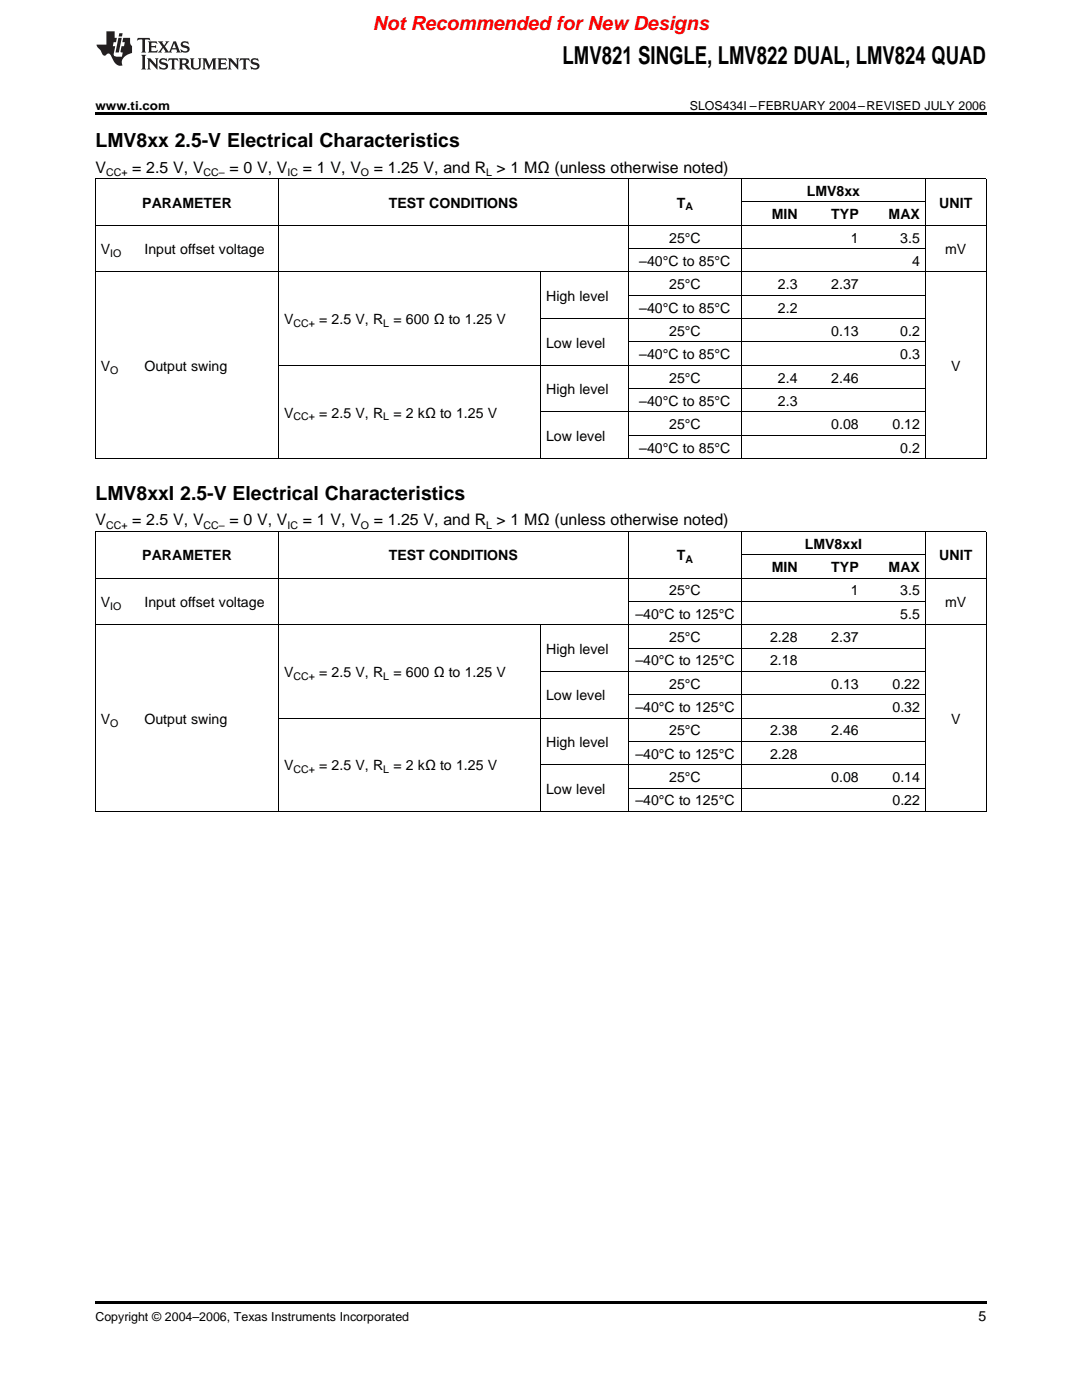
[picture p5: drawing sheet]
<svg xmlns="http://www.w3.org/2000/svg" width="216mm" height="279mm" viewBox="0 0 216 279" stroke-linecap="round" stroke-linejoin="round" font-family="sans-serif">
<defs><g id="words">
<text font-size="4.9" x="112.3" y="12.8">LMV821 SINGLE, LMV822 DUAL, LMV824 QUAD</text>
<text font-size="3.9" fill="#f00" x="74.4" y="6">Not Recommended for New Designs</text>
<g font-size="3.9">
<text x="19" y="29.3">LMV8xx 2.5-V Electrical Characteristics</text>
<text x="19" y="99.7">LMV8xxI 2.5-V Electrical Characteristics</text>
</g>
<g font-size="3.2">
<text x="19" y="34.4">V</text>
<text x="26.4" y="34.4">= 2.5 V, V</text>
<text x="45.8" y="34.4">= 0 V, V</text>
<text x="60.4" y="34.4">= 1 V, V</text>
<text x="74.6" y="34.4">= 1.25 V, and R &gt; 1 MΩ (unless otherwise noted)</text>
<text x="19" y="104.8">V</text>
<text x="26.4" y="104.8">= 2.5 V, V</text>
<text x="45.8" y="104.8">= 0 V, V</text>
<text x="60.4" y="104.8">= 1 V, V</text>
<text x="74.6" y="104.8">= 1.25 V, and R &gt; 1 MΩ (unless otherwise noted)</text>
</g>
<g font-size="2.8">
<text x="28.4" y="41.4">PARAMETER</text>
<text x="77.6" y="41.4">TEST CONDITIONS</text>
<text x="135.1" y="41.4">T</text>
<text x="161" y="39.1">LMV8xx</text>
<text x="187.4" y="41.4">UNIT</text>
<text x="154" y="43.7">MIN</text>
<text x="165.9" y="43.7">TYP</text>
<text x="177.3" y="43.7">MAX</text>
<text x="20.1" y="50.7">V</text>
<text x="28.8" y="50.7">Input offset voltage</text>
<text x="127.6" y="53.1">–40°C to 85°C</text>
<text x="133.5" y="48.4">25°C</text>
<text x="169.8" y="48.4">1</text>
<text x="179.6" y="48.4">3.5</text>
<text x="182" y="53.1">4</text>
<text x="188.6" y="50.7">mV</text>
<text x="133.5" y="57.7">25°C</text>
<text x="155.2" y="57.7">2.3</text>
<text x="165.9" y="57.7">2.37</text>
<text x="56.7" y="64.7">V</text>
<text x="63.7" y="64.7">= 2.5 V, R</text>
<text x="78.5" y="64.7">= 600 Ω to 1.25 V</text>
<text x="109" y="60">High level</text>
<text x="127.6" y="62.4">–40°C to 85°C</text>
<text x="155.2" y="62.4">2.2</text>
<text x="109" y="69.4">Low level</text>
<text x="127.6" y="71.7">–40°C to 85°C</text>
<text x="133.5" y="67">25°C</text>
<text x="165.9" y="67">0.13</text>
<text x="179.6" y="67">0.2</text>
<text x="179.6" y="71.7">0.3</text>
<text x="20.1" y="74">V</text>
<text x="28.8" y="74">Output swing</text>
<text x="133.5" y="76.3">25°C</text>
<text x="155.2" y="76.3">2.4</text>
<text x="165.9" y="76.3">2.46</text>
<text x="189.8" y="74">V</text>
<text x="56.7" y="83.3">V</text>
<text x="63.7" y="83.3">= 2.5 V, R</text>
<text x="78.5" y="83.3">= 2 kΩ to 1.25 V</text>
<text x="109" y="78.7">High level</text>
<text x="127.6" y="81">–40°C to 85°C</text>
<text x="155.2" y="81">2.3</text>
<text x="109" y="88">Low level</text>
<text x="133.5" y="85.7">25°C</text>
<text x="165.9" y="85.7">0.08</text>
<text x="178.1" y="85.7">0.12</text>
<text x="127.6" y="90.3">–40°C to 85°C</text>
<text x="179.6" y="90.3">0.2</text>
<text x="28.4" y="111.8">PARAMETER</text>
<text x="77.6" y="111.8">TEST CONDITIONS</text>
<text x="135.1" y="111.8">T</text>
<text x="160.6" y="109.5">LMV8xxI</text>
<text x="187.4" y="111.8">UNIT</text>
<text x="133.5" y="118.8">25°C</text>
<text x="154" y="114.2">MIN</text>
<text x="165.9" y="114.2">TYP</text>
<text x="169.8" y="118.8">1</text>
<text x="177.3" y="114.2">MAX</text>
<text x="179.6" y="118.8">3.5</text>
<text x="20.1" y="121.1">V</text>
<text x="28.8" y="121.1">Input offset voltage</text>
<text x="126.8" y="123.5">–40°C to 125°C</text>
<text x="179.6" y="123.5">5.5</text>
<text x="188.6" y="121.1">mV</text>
<text x="109" y="130.5">High level</text>
<text x="133.5" y="128.1">25°C</text>
<text x="153.7" y="128.1">2.28</text>
<text x="165.9" y="128.1">2.37</text>
<text x="56.7" y="135.1">V</text>
<text x="63.7" y="135.1">= 2.5 V, R</text>
<text x="78.5" y="135.1">= 600 Ω to 1.25 V</text>
<text x="126.8" y="132.8">–40°C to 125°C</text>
<text x="133.5" y="137.4">25°C</text>
<text x="153.7" y="132.8">2.18</text>
<text x="165.9" y="137.4">0.13</text>
<text x="178.1" y="137.4">0.22</text>
<text x="109" y="139.8">Low level</text>
<text x="126.8" y="142.1">–40°C to 125°C</text>
<text x="178.1" y="142.1">0.32</text>
<text x="20.1" y="144.4">V</text>
<text x="28.8" y="144.4">Output swing</text>
<text x="109" y="149.1">High level</text>
<text x="133.5" y="146.8">25°C</text>
<text x="153.7" y="146.8">2.38</text>
<text x="165.9" y="146.8">2.46</text>
<text x="189.8" y="144.4">V</text>
<text x="56.7" y="153.7">V</text>
<text x="63.7" y="153.7">= 2.5 V, R</text>
<text x="78.5" y="153.7">= 2 kΩ to 1.25 V</text>
<text x="126.8" y="151.4">–40°C to 125°C</text>
<text x="153.7" y="151.4">2.28</text>
<text x="109" y="158.4">Low level</text>
<text x="126.8" y="160.7">–40°C to 125°C</text>
<text x="133.5" y="156.1">25°C</text>
<text x="165.9" y="156.1">0.08</text>
<text x="178.1" y="156.1">0.14</text>
<text x="178.1" y="160.7">0.22</text>
<text x="195.3" y="263.6">5</text>
</g>
<g font-size="2.5">
<text x="19" y="21.9">www.ti.com</text>
<text x="137.7" y="21.9">SLOS434I –FEBRUARY 2004–REVISED JULY 2006</text>
<text x="19" y="263.6">Copyright © 2004–2006, Texas Instruments Incorporated</text>
</g>
<g font-size="2.1">
<text x="21.2" y="35.1">CC+</text>
<text x="40.6" y="35.1">CC–</text>
<text x="57.4" y="35.1">IC</text>
<text x="72" y="35.1">O</text>
<text x="97" y="35.1">L</text>
<text x="136.8" y="42">A</text>
<text x="22" y="51.3">IO</text>
<text x="58.6" y="65.3">CC+</text>
<text x="76.5" y="65.3">L</text>
<text x="22" y="74.6">O</text>
<text x="58.6" y="83.9">CC+</text>
<text x="76.5" y="83.9">L</text>
<text x="21.2" y="105.5">CC+</text>
<text x="40.6" y="105.5">CC–</text>
<text x="57.4" y="105.5">IC</text>
<text x="72" y="105.5">O</text>
<text x="97" y="105.5">L</text>
<text x="136.8" y="112.4">A</text>
<text x="22" y="121.7">IO</text>
<text x="58.6" y="135.7">CC+</text>
<text x="76.5" y="135.7">L</text>
<text x="22" y="145">O</text>
<text x="58.6" y="154.3">CC+</text>
<text x="76.5" y="154.3">L</text>
</g>
</g></defs>
<g fill="#231f20">
<path d="M27.5 7.6l-.1 .5 .4-.2h.6v.1v2.1l-.2 .4h1l-.3-.4v-2.1l.1-.1h.5l.5 .2-.2-.5zM29.5 8.3l.2 .3v1.5l-.2 .4h1.8l.2-.6a1.04 1.04 0 0 1-1.3 .2v-.7h.6l.3 .2v-.6l-.3 .2h-.6v-.6l.8-.1 .4 .3-.2-.5zM31.5 8.3l.9 1.1-.9 1.1h.8l-.2-.2 .5-.7 .4 .7-.2 .2h1.5l-.1-.2 .1-.4h.9l.1 .4-.2 .2h1l-.3-.3-.7-1.9h-.5l-.9 2-.8-1 .9-1h-.8l.1 .3-.3 .5-.4-.6 .2-.2zM34.7 8.6l.4 1h-.7zM36.3 8.4a.63 .63 0 0 0-.2 .7 .63 .63 0 0 0 .6 .4l.6 .2 .1 .2a.75 .75 0 0 1-.7 .4 .75 .75 0 0 1-.6-.5l.1 .7 .1-.1a1.11 1.11 0 0 0 1.5-.6 1.13 1.13 0 0 0-1.2-.8l-.1-.4a1.04 1.04 0 0 1 1.2 .2l-.2-.5-.1 .1-.5-.2zM28.2 10.9l.2 .4v2.2l-.2 .4h1l-.3-.4v-2.2l.3-.4zM29.3 11.6l.3 .4v1.5l-.3 .4h.8l-.2-.4v-1.3l1.5 1.7v-1.9l.2-.4h-.7l.2 .4v.9l-1.1-1.3zM32 11.8a.62 .62 0 0 0-.2 .7 .62 .62 0 0 0 .6 .4l.6 .1 .1 .3a.76 .76 0 0 1-.7 .3 .76 .76 0 0 1-.6-.4l.1 .7 .1-.1a1.11 1.11 0 0 0 1.5-.6 1.13 1.13 0 0 0-1.2-.8l-.1-.4a1.04 1.04 0 0 1 1.2 .2l-.2-.6-.1 .1-.5-.1zM33.7 11.6l-.2 .6a.61 .61 0 0 1 .8-.3v1.6l-.2 .4h.9l-.2-.4v-1.6a.63 .63 0 0 1 .8 .3l-.2-.6zM35.6 11.6l.3 .4v1.5l-.3 .4h1l-.2-.2v-.8l.5 .2a.76 .76 0 0 0 1.2 .7l-1-1a.58 .58 0 0 0 .6-.5 .58 .58 0 0 0-.5-.6zM36.4 11.9h.1a.45 .45 0 0 1 .5 .1 .45 .45 0 0 1 .1 .5l-.7 .2zM37.9 11.6l.2 .2a2.17 2.17 0 0 0 .3 1.9 .99 .99 0 0 0 1.6-.6v-1.1l.2-.4h-.7l.2 .2a1.92 1.92 0 0 1-.2 1.8 .6 .6 0 0 1-.9-.5v-1.1l.2-.4zM40.4 11.6l.2 .4v1.5l-.2 .4h.7l-.2-.4v-1.4l.8 1.8 .8-1.8v1.4l-.2 .4h.9l-.2-.4v-1.5l.2-.4h-.8l-.6 1.5-.6-1.5zM43.4 11.6l.2 .4v1.5l-.2 .4h1.8l.2-.6a1.04 1.04 0 0 1-1.3 .1v-.6h.5l.4 .2v-.6l-.4 .2h-.5v-.7h.8l.3 .3-.1-.6zM45.5 11.6l.2 .4v1.5l-.2 .4h.7l-.2-.4v-1.3l1.5 1.7v-1.9l.2-.4h-.7l.2 .4v.9l-1.1-1.3zM47.9 11.6l-.1 .6a.61 .61 0 0 1 .8-.3v1.6l-.3 .4h1l-.3-.4 .1-1.6a.63 .63 0 0 1 .7 .3l-.1-.6zM50.2 11.8a.62 .62 0 0 0-.2 .7 .62 .62 0 0 0 .6 .4l.6 .1 .2 .3a.76 .76 0 0 1-.8 .3 .76 .76 0 0 1-.6-.4l.1 .7 .2-.1a1.11 1.11 0 0 0 1.5-.6 1.13 1.13 0 0 0-1.3-.8l-.1-.4a1.04 1.04 0 0 1 1.2 .2l-.1-.6-.2 .1-.5-.1z"/>
<path d="M21.2 6.3v2.6h-1.9l.1 .4 .7 .9a.91 .91 0 0 0 1 .8 .56 .56 0 0 1 .5-.3 .56 .56 0 0 1 .5 .3l.4 .8a1.53 1.53 0 0 0 1.9 1.2 1.54 1.54 0 0 1 1-2.1l.9-.3v-1.4a1.52 1.52 0 0 1-.3-1.6h-1.4l-.2 .8h.5l-.2 .8h-.4l-.2 1v.2l.4 .1-.2 .8a1.93 1.93 0 0 1-1.6-.3l.3-1.8h-.5l.2-.8h.4l.2-.8h-.4v-1.3zM23.6 7.6l-.6 2.9h.7l.6-2.9zM23.8 6.6l-.1 .7h.6l.2-.7z"/>
</g>
<path d="M19 22.5h177.8v.5h-177.8zM19 259.7h177.8v.5h-177.8z" fill="#000"/>
<g fill="none" stroke="#000" stroke-width=".2">
<path d="M19 35.6h177.8M19.1 35.7v55.9M55.6 35.7v55.9M125.3 35.7v55.9M148 35.7v55.9M184.6 35.7v55.9M196.8 35.7v55.9M19 54.3h177.8M19 45h177.8M107.9 54.3v37.3M125.4 58.9h59.2M125.4 49.6h59.2"/>
<path d="M148 40.3h36.6M55.6 72.9h129M107.9 63.6h76.7M125.4 77.6h59.2M125.4 68.2h59.2M19 91.5h177.8M107.9 82.2h76.7M125.4 86.9h59.2M19 115.4h177.8M19 106.1h177.8M19.1 106.1v55.9M55.6 106.1v55.9"/>
<path d="M125.3 106.1v55.9M148 106.1v55.9M148 110.7h36.6M184.6 106.1v55.9M196.8 106.1v55.9M19 124.7h177.8M107.9 124.7v37.3M107.9 134h76.7M125.4 138.7h59.2M125.4 129.3h59.2M125.4 120h59.2M55.6 143.3h129"/>
<path d="M107.9 152.6h76.7M125.4 157.3h59.2M125.4 148h59.2M19 161.9h177.8"/>
</g>
<use href="#words"/>
</svg>
